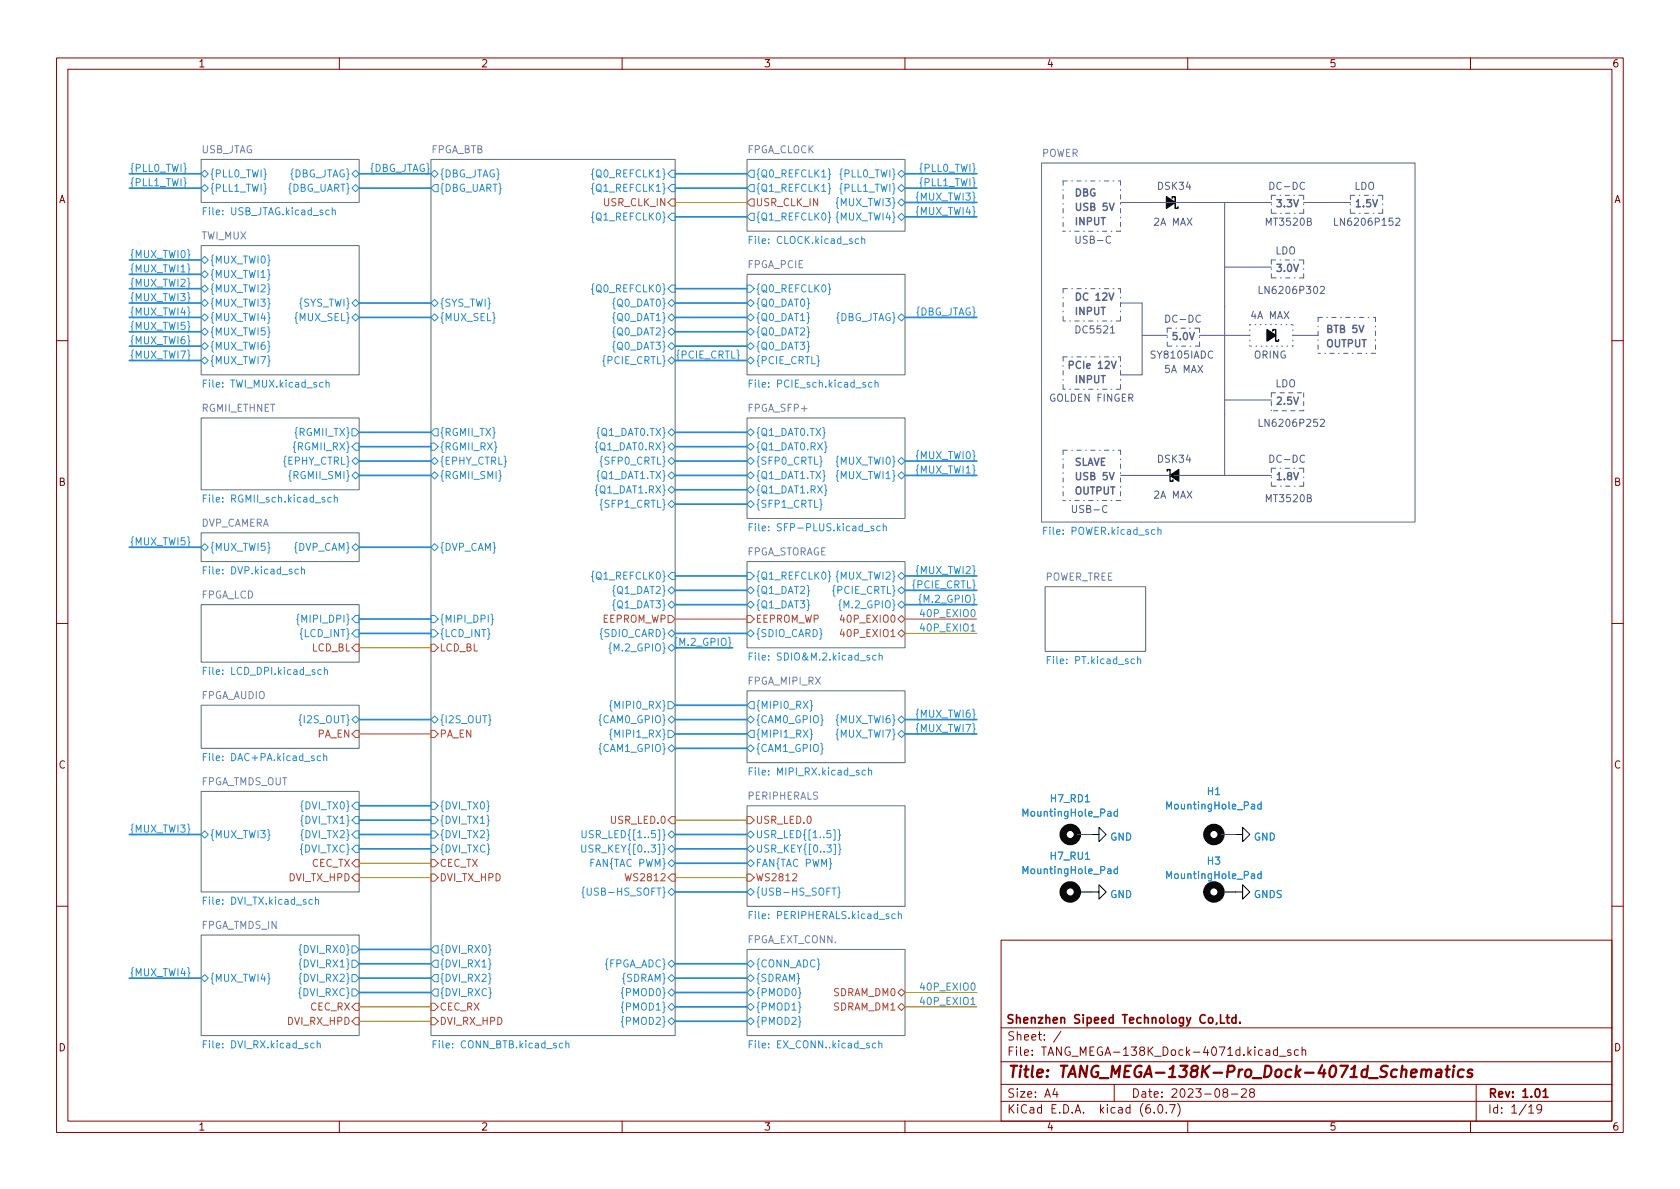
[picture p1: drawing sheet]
<svg xmlns="http://www.w3.org/2000/svg" width="297mm" height="210mm" viewBox="0 0 297 210" stroke-linecap="round" stroke-linejoin="round" font-family="sans-serif">
<defs><g id="words">
<text font-size="2.8" fill="#840000" x="178" y="190.6">Title: TANG_MEGA-138K-Pro_Dock-4071d_Schematics</text>
<g font-size="2.1" fill="#840000">
<text x="177.8" y="181">Shenzhen Sipeed Technology Co,Ltd.</text>
<text x="178" y="184">Sheet: /</text>
<text x="178" y="186.7">File: TANG_MEGA-138K_Dock-4071d.kicad_sch</text>
<text x="178" y="196.9">KiCad E.D.A. kicad (6.0.7)</text>
<text x="178" y="194.1">Size: A4</text>
<text x="200" y="194.1">Date: 2023-08-28</text>
<text x="263" y="194.1">Rev: 1.01</text>
<text x="263" y="196.9">Id: 1/19</text>
</g>
<g font-size="1.8" fill="#840000">
<text x="35" y="11.9">1</text>
<text x="85" y="11.9">2</text>
<text x="135" y="11.9">3</text>
<text x="185" y="11.9">4</text>
<text x="235" y="11.9">5</text>
<text x="285" y="11.9">6</text>
<text x="10.3" y="35.9">A</text>
<text x="285.3" y="35.9">A</text>
<text x="10.3" y="85.9">B</text>
<text x="285.3" y="85.9">B</text>
<text x="10.3" y="135.9">C</text>
<text x="285.3" y="135.9">C</text>
<text x="10.3" y="185.9">D</text>
<text x="285.3" y="185.9">D</text>
<text x="35" y="199.9">1</text>
<text x="85" y="199.9">2</text>
<text x="135" y="199.9">3</text>
<text x="185" y="199.9">4</text>
<text x="235" y="199.9">5</text>
<text x="285" y="199.9">6</text>
</g>
<g font-size="1.8" fill="#6c71c4">
<text x="35.5" y="27.1">USB_JTAG</text>
<text x="76.1" y="27.1">FPGA_BTB</text>
<text x="132" y="27.1">FPGA_CLOCK</text>
<text x="184.1" y="27.7">POWER</text>
<text x="35.6" y="42.3">TWI_MUX</text>
<text x="132.1" y="47.4">FPGA_PCIE</text>
<text x="35.6" y="72.8">RGMII_ETHNET</text>
<text x="132.4" y="72.8">FPGA_SFP+</text>
<text x="35.4" y="93.1">DVP_CAMERA</text>
<text x="131.8" y="98.2">FPGA_STORAGE</text>
<text x="35.5" y="105.8">FPGA_LCD</text>
<text x="184.7" y="102.7">POWER_TREE</text>
<text x="35.5" y="123.6">FPGA_AUDIO</text>
<text x="132.2" y="121.1">FPGA_MIPI_RX</text>
<text x="35.4" y="138.8">FPGA_TMDS_OUT</text>
<text x="132.2" y="141.4">PERIPHERALS</text>
<text x="35.6" y="164.2">FPGA_TMDS_IN</text>
<text x="132.1" y="166.8">FPGA_EXT_CONN.</text>
</g>
<g font-size="1.8" fill="#268bd2">
<text x="22.9" y="32.9">{PLL1_TWI}</text>
<text x="22.9" y="30.4">{PLL0_TWI}</text>
<text x="37" y="33.9">{PLL1_TWI}</text>
<text x="37" y="31.4">{PLL0_TWI}</text>
<text x="50.8" y="33.9">{DBG_UART}</text>
<text x="51" y="31.4">{DBG_JTAG}</text>
<text x="65.2" y="30.4">{DBG_JTAG}</text>
<text x="77.7" y="31.4">{DBG_JTAG}</text>
<text x="77.7" y="33.9">{DBG_UART}</text>
<text x="105" y="33.9">{Q1_REFCLK1}</text>
<text x="105" y="31.4">{Q0_REFCLK1}</text>
<text x="133.5" y="31.4">{Q0_REFCLK1}</text>
<text x="133.5" y="33.9">{Q1_REFCLK1}</text>
<text x="148.6" y="31.4">{PLL0_TWI}</text>
<text x="148.6" y="33.9">{PLL1_TWI}</text>
<text x="162.2" y="35.5">{MUX_TWI3}</text>
<text x="162.8" y="30.4">{PLL0_TWI}</text>
<text x="162.8" y="32.9">{PLL1_TWI}</text>
<text x="36.3" y="38.1">File: USB_JTAG.kicad_sch</text>
<text x="105" y="39">{Q1_REFCLK0}</text>
<text x="133.5" y="39">{Q1_REFCLK0}</text>
<text x="148" y="36.4">{MUX_TWI3}</text>
<text x="148" y="39">{MUX_TWI4}</text>
<text x="162.2" y="38">{MUX_TWI4}</text>
<text x="22.9" y="45.6">{MUX_TWI0}</text>
<text x="37" y="46.6">{MUX_TWI0}</text>
<text x="133" y="43.1">File: CLOCK.kicad_sch</text>
<text x="22.9" y="48.2">{MUX_TWI1}</text>
<text x="22.9" y="50.7">{MUX_TWI2}</text>
<text x="22.9" y="53.2">{MUX_TWI3}</text>
<text x="37" y="49.1">{MUX_TWI1}</text>
<text x="37" y="51.7">{MUX_TWI2}</text>
<text x="105" y="51.7">{Q0_REFCLK0}</text>
<text x="133.5" y="51.7">{Q0_REFCLK0}</text>
<text x="22.9" y="55.8">{MUX_TWI4}</text>
<text x="22.9" y="58.3">{MUX_TWI5}</text>
<text x="37" y="59.3">{MUX_TWI5}</text>
<text x="37" y="56.8">{MUX_TWI4}</text>
<text x="37" y="54.2">{MUX_TWI3}</text>
<text x="52.3" y="56.8">{MUX_SEL}</text>
<text x="52.9" y="54.2">{SYS_TWI}</text>
<text x="77.7" y="56.8">{MUX_SEL}</text>
<text x="77.7" y="54.2">{SYS_TWI}</text>
<text x="108.6" y="54.2">{Q0_DAT0}</text>
<text x="108.6" y="56.8">{Q0_DAT1}</text>
<text x="108.6" y="59.3">{Q0_DAT2}</text>
<text x="133.5" y="54.2">{Q0_DAT0}</text>
<text x="133.5" y="56.8">{Q0_DAT1}</text>
<text x="133.5" y="59.3">{Q0_DAT2}</text>
<text x="147.6" y="56.8">{DBG_JTAG}</text>
<text x="161.7" y="55.8">{DBG_JTAG}</text>
<text x="22.9" y="63.4">{MUX_TWI7}</text>
<text x="22.9" y="60.9">{MUX_TWI6}</text>
<text x="37" y="64.4">{MUX_TWI7}</text>
<text x="37" y="61.8">{MUX_TWI6}</text>
<text x="106.7" y="64.4">{PCIE_CRTL}</text>
<text x="108.6" y="61.8">{Q0_DAT3}</text>
<text x="119.4" y="63.4">{PCIE_CRTL}</text>
<text x="133.5" y="64.4">{PCIE_CRTL}</text>
<text x="133.5" y="61.8">{Q0_DAT3}</text>
<text x="36.4" y="68.5">File: TWI_MUX.kicad_sch</text>
<text x="133.2" y="68.5">File: PCIE_sch.kicad_sch</text>
<text x="52.3" y="77.1">{RGMII_TX}</text>
<text x="77.7" y="77.1">{RGMII_TX}</text>
<text x="105.8" y="77.1">{Q1_DAT0.TX}</text>
<text x="133.5" y="77.1">{Q1_DAT0.TX}</text>
<text x="50.1" y="82.2">{EPHY_CTRL}</text>
<text x="52.1" y="79.6">{RGMII_RX}</text>
<text x="77.7" y="79.6">{RGMII_RX}</text>
<text x="77.7" y="82.2">{EPHY_CTRL}</text>
<text x="105.6" y="79.6">{Q1_DAT0.RX}</text>
<text x="106.4" y="82.2">{SFP0_CRTL}</text>
<text x="133.5" y="82.2">{SFP0_CRTL}</text>
<text x="133.5" y="79.6">{Q1_DAT0.RX}</text>
<text x="148" y="82.2">{MUX_TWI0}</text>
<text x="162.2" y="83.7">{MUX_TWI1}</text>
<text x="162.2" y="81.2">{MUX_TWI0}</text>
<text x="36.6" y="88.9">File: RGMII_sch.kicad_sch</text>
<text x="51.4" y="84.7">{RGMII_SMI}</text>
<text x="77.7" y="84.7">{RGMII_SMI}</text>
<text x="105.6" y="87.2">{Q1_DAT1.RX}</text>
<text x="105.8" y="84.7">{Q1_DAT1.TX}</text>
<text x="106.4" y="89.8">{SFP1_CRTL}</text>
<text x="133.5" y="89.8">{SFP1_CRTL}</text>
<text x="133.5" y="87.2">{Q1_DAT1.RX}</text>
<text x="133.5" y="84.7">{Q1_DAT1.TX}</text>
<text x="148" y="84.7">{MUX_TWI1}</text>
<text x="133.6" y="93.9">File: SFP-PLUS.kicad_sch</text>
<text x="185" y="94.6">File: POWER.kicad_sch</text>
<text x="22.9" y="96.4">{MUX_TWI5}</text>
<text x="36.5" y="101.6">File: DVP.kicad_sch</text>
<text x="37" y="97.4">{MUX_TWI5}</text>
<text x="52" y="97.4">{DVP_CAM}</text>
<text x="77.7" y="97.4">{DVP_CAM}</text>
<text x="162.2" y="101.5">{MUX_TWI2}</text>
<text x="105" y="102.5">{Q1_REFCLK0}</text>
<text x="108.6" y="105">{Q1_DAT2}</text>
<text x="108.6" y="107.6">{Q1_DAT3}</text>
<text x="133.5" y="102.5">{Q1_REFCLK0}</text>
<text x="133.5" y="105">{Q1_DAT2}</text>
<text x="133.5" y="107.6">{Q1_DAT3}</text>
<text x="147.4" y="105">{PCIE_CRTL}</text>
<text x="148" y="102.5">{MUX_TWI2}</text>
<text x="148.8" y="107.6">{M.2_GPIO}</text>
<text x="161.5" y="104">{PCIE_CRTL}</text>
<text x="163" y="106.6">{M.2_GPIO}</text>
<text x="53.1" y="110.1">{MIPI_DPI}</text>
<text x="53.2" y="112.6">{LCD_INT}</text>
<text x="77.7" y="110.1">{MIPI_DPI}</text>
<text x="77.7" y="112.6">{LCD_INT}</text>
<text x="106.1" y="112.6">{SDIO_CARD}</text>
<text x="133.5" y="112.6">{SDIO_CARD}</text>
<text x="36.5" y="119.3">File: LCD_DPI.kicad_sch</text>
<text x="108.2" y="115.2">{M.2_GPIO}</text>
<text x="119.8" y="114.2">{M.2_GPIO}</text>
<text x="133.4" y="116.8">File: SDIO&amp;M.2.kicad_sch</text>
<text x="185.7" y="117.4">File: PT.kicad_sch</text>
<text x="108.5" y="125.3">{MIPI0_RX}</text>
<text x="133.5" y="125.3">{MIPI0_RX}</text>
<text x="53.3" y="127.9">{I2S_OUT}</text>
<text x="77.7" y="127.9">{I2S_OUT}</text>
<text x="106.1" y="127.9">{CAM0_GPIO}</text>
<text x="108.5" y="130.4">{MIPI1_RX}</text>
<text x="133.5" y="127.9">{CAM0_GPIO}</text>
<text x="133.5" y="130.4">{MIPI1_RX}</text>
<text x="148" y="127.9">{MUX_TWI6}</text>
<text x="148" y="130.4">{MUX_TWI7}</text>
<text x="162.2" y="126.9">{MUX_TWI6}</text>
<text x="162.2" y="129.4">{MUX_TWI7}</text>
<text x="36.6" y="134.6">File: DAC+PA.kicad_sch</text>
<text x="106.1" y="133">{CAM1_GPIO}</text>
<text x="133.2" y="137.1">File: MIPI_RX.kicad_sch</text>
<text x="133.5" y="133">{CAM1_GPIO}</text>
<text x="53.5" y="143.1">{DVI_TX0}</text>
<text x="77.7" y="143.1">{DVI_TX0}</text>
<text x="185.8" y="141.9">H7_RD1</text>
<text x="206.6" y="143.1">MountingHole_Pad</text>
<text x="213.5" y="140.6">H1</text>
<text x="22.9" y="147.2">{MUX_TWI3}</text>
<text x="37" y="148.2">{MUX_TWI3}</text>
<text x="53.5" y="148.2">{DVI_TX2}</text>
<text x="53.5" y="145.7">{DVI_TX1}</text>
<text x="77.7" y="145.7">{DVI_TX1}</text>
<text x="77.7" y="148.2">{DVI_TX2}</text>
<text x="104.2" y="148.2">USR_LED{[1..5]}</text>
<text x="133.5" y="148.2">USR_LED{[1..5]}</text>
<text x="181.2" y="144.4">MountingHole_Pad</text>
<text x="196.3" y="148.6">GND</text>
<text x="221.7" y="148.6">GND</text>
<text x="53.2" y="150.7">{DVI_TXC}</text>
<text x="77.7" y="150.7">{DVI_TXC}</text>
<text x="104.1" y="150.7">USR_KEY{[0..3]}</text>
<text x="104.5" y="153.3">FAN{TAC PWM}</text>
<text x="133.5" y="150.7">USR_KEY{[0..3]}</text>
<text x="133.5" y="153.3">FAN{TAC PWM}</text>
<text x="181.2" y="154.6">MountingHole_Pad</text>
<text x="185.8" y="152">H7_RU1</text>
<text x="206.6" y="155.4">MountingHole_Pad</text>
<text x="213.5" y="152.9">H3</text>
<text x="36.4" y="160">File: DVI_TX.kicad_sch</text>
<text x="104.1" y="158.4">{USB-HS_SOFT}</text>
<text x="133.5" y="158.4">{USB-HS_SOFT}</text>
<text x="196.3" y="158.8">GND</text>
<text x="221.7" y="158.8">GNDS</text>
<text x="133" y="162.5">File: PERIPHERALS.kicad_sch</text>
<text x="22.9" y="172.6">{MUX_TWI4}</text>
<text x="37" y="173.6">{MUX_TWI4}</text>
<text x="53.3" y="173.6">{DVI_RX2}</text>
<text x="53.3" y="168.5">{DVI_RX0}</text>
<text x="53.3" y="171.1">{DVI_RX1}</text>
<text x="77.7" y="168.5">{DVI_RX0}</text>
<text x="77.7" y="173.6">{DVI_RX2}</text>
<text x="77.7" y="171.1">{DVI_RX1}</text>
<text x="106.8" y="171.1">{FPGA_ADC}</text>
<text x="110.1" y="173.6">{SDRAM}</text>
<text x="133.5" y="171.1">{CONN_ADC}</text>
<text x="133.5" y="173.6">{SDRAM}</text>
<text x="53" y="176.1">{DVI_RXC}</text>
<text x="77.7" y="176.1">{DVI_RXC}</text>
<text x="110.3" y="176.1">{PMOD0}</text>
<text x="110.3" y="178.7">{PMOD1}</text>
<text x="133.5" y="178.7">{PMOD1}</text>
<text x="133.5" y="176.1">{PMOD0}</text>
<text x="36.5" y="185.4">File: DVI_RX.kicad_sch</text>
<text x="77.1" y="185.4">File: CONN_BTB.kicad_sch</text>
<text x="110.3" y="181.2">{PMOD2}</text>
<text x="133.1" y="185.4">File: EX_CONN..kicad_sch</text>
<text x="133.5" y="181.2">{PMOD2}</text>
</g>
<g font-size="1.8" fill="#515593">
<text x="189.9" y="34.7">DBG</text>
<text x="204.5" y="33.6">DSK34</text>
<text x="224.2" y="33.6">DC-DC</text>
<text x="239.4" y="33.6">LDO</text>
<text x="189.9" y="39.8">INPUT</text>
<text x="189.9" y="37.3">USB 5V</text>
<text x="203.8" y="39.9">2A MAX</text>
<text x="223.5" y="39.9">MT3520B</text>
<text x="225.4" y="36.6">3.3V</text>
<text x="235.6" y="39.9">LN6206P152</text>
<text x="239.4" y="36.6">1.5V</text>
<text x="189.9" y="43.1">USB-C</text>
<text x="225.4" y="45">LDO</text>
<text x="189.9" y="53.1">DC 12V</text>
<text x="222.2" y="52">LN6206P302</text>
<text x="225.4" y="48.1">3.0V</text>
<text x="189.9" y="59">DC5521</text>
<text x="189.9" y="55.7">INPUT</text>
<text x="205.7" y="57">DC-DC</text>
<text x="221" y="56.4">4A MAX</text>
<text x="234.3" y="58.9">BTB 5V</text>
<text x="188.6" y="65.2">PCIe 12V</text>
<text x="203.2" y="63.4">SY8105IADC</text>
<text x="205.7" y="65.9">5A MAX</text>
<text x="207" y="60.1">5.0V</text>
<text x="221.6" y="63.4">ORING</text>
<text x="234.3" y="61.4">OUTPUT</text>
<text x="185.4" y="71">GOLDEN FINGER</text>
<text x="189.9" y="67.7">INPUT</text>
<text x="225.4" y="68.5">LDO</text>
<text x="225.4" y="71.6">2.5V</text>
<text x="222.2" y="75.5">LN6206P252</text>
<text x="189.9" y="82.4">SLAVE</text>
<text x="204.5" y="81.8">DSK34</text>
<text x="224.2" y="81.8">DC-DC</text>
<text x="189.9" y="84.9">USB 5V</text>
<text x="189.9" y="87.4">OUTPUT</text>
<text x="203.8" y="88.2">2A MAX</text>
<text x="223.5" y="88.8">MT3520B</text>
<text x="225.4" y="84.9">1.8V</text>
<text x="189.2" y="90.7">USB-C</text>
</g>
<g font-size="1.8" fill="#cb4b16">
<text x="106.8" y="36.4">USR_CLK_IN</text>
<text x="133.5" y="36.4">USR_CLK_IN</text>
<text x="106.4" y="110.1">EEPROM_WP</text>
<text x="133.5" y="110.1">EEPROM_WP</text>
<text x="149.2" y="110.1">40P_EXIO0</text>
<text x="149.2" y="112.6">40P_EXIO1</text>
<text x="55.1" y="115.2">LCD_BL</text>
<text x="77.7" y="115.2">LCD_BL</text>
<text x="56.1" y="130.4">PA_EN</text>
<text x="77.7" y="130.4">PA_EN</text>
<text x="108.2" y="145.7">USR_LED.0</text>
<text x="133.5" y="145.7">USR_LED.0</text>
<text x="51.1" y="155.8">DVI_TX_HPD</text>
<text x="55.1" y="153.3">CEC_TX</text>
<text x="77.7" y="153.3">CEC_TX</text>
<text x="77.7" y="155.8">DVI_TX_HPD</text>
<text x="111.1" y="155.8">WS2812</text>
<text x="133.5" y="155.8">WS2812</text>
<text x="54.9" y="178.7">CEC_RX</text>
<text x="77.7" y="178.7">CEC_RX</text>
<text x="147.4" y="178.7">SDRAM_DM1</text>
<text x="147.4" y="176.1">SDRAM_DM0</text>
<text x="50.9" y="181.2">DVI_RX_HPD</text>
<text x="77.7" y="181.2">DVI_RX_HPD</text>
</g>
<g font-size="1.8" fill="#2aa198">
<text x="163.4" y="111.7">40P_EXIO1</text>
<text x="163.4" y="109.1">40P_EXIO0</text>
<text x="163.4" y="177.7">40P_EXIO1</text>
<text x="163.4" y="175.2">40P_EXIO0</text>
</g>
</g></defs>
<g fill="none" stroke="#840000" stroke-width=".18">
<path d="M10 10.2h277v190.1h-277zM12 12.2h273v186.1h-273zM60 10.2v2M110 10.2v2M160 10.2v2M210 10.2v2M260 10.2v2M10 60.2h2M285 60.2h2M10 110.2h2M285 110.2h2M10 160.2h2"/>
<path d="M177 166.3h108v32h-108zM285 160.2h2M60 198.3v2M110 198.3v2M160 198.3v2M177 194.8h108M177 191.8h108M177 187.8h108M177 181.8h108M186.5 192.5l-.4 1h1M186.9 193v1M187.6 182.4l-1.3 1.9"/>
<path d="M197 191.8v3M204.1 196.7v.1M204.9 195.4l.2-.1a.81 .81 0 0 1 .6 .7 .81 .81 0 0 1-.3 .8h-.2a.81 .81 0 0 1-.6-.6 .81 .81 0 0 1 .3-.8zM206.2 196.7v.1M206.8 195.3h1l-.7 1.5M208.2 195.1a1.72 1.72 0 0 1 0 2.3M210 198.3v2M216.5 193.2l-.3-.3 .1-.2 .2-.2 .4 .1 .2 .2-.1 .2-.6 .2-.2 .3 .1 .4 .2 .1h.4l.2-.3v-.2l-.3-.3M217.7 193.5h1.2M219.5 192.7l.6-.2 .2 .2 .1 .3-1 1h1M221.2 193.2l-.3-.3 .1-.2 .2-.2 .4 .1 .2 .2-.1 .2-.6 .2-.2 .3 .1 .4 .2 .1h.3l.3-.3-.1-.4-.2-.1M223.9 185.7h.5l.1 .9"/>
<path d="M224.5 186l-.5 .1a.29 .29 0 0 0-.2 .2 .29 .29 0 0 0 .2 .3h.5M225.9 185.7l-.5-.1-.3 .3v.4l.2 .3h.6M225.9 185.1v1.5M226.2 186.8h1.2M228.2 185.7l-.3-.1-.3 .2 .1 .3 .5 .1v.4h-.6M229.6 185.7l-.5-.1-.2 .3v.4l.1 .3h.6M230.2 185.8l.2-.2 .4 .1 .1 .9M230.2 185.1v1.5M260 198.3v2M261 191.8v6.5M270.3 195.8l.4-.5v1.5M270.3 196.8h.9"/>
<path d="M272.6 196l-.3 .3h-.3l-.3-.3 .2-.6 .4-.1 .2 .2a.99 .99 0 0 1-.3 1.3h-.3"/>
</g>
<path d="M215.8 179.4v1.5h.7M216.8 179.9h.6M217 179.4v1.3l.4 .2M218.5 179.4v1.5M218.5 180l-.4-.1-.3 .3v.4l.1 .3h.6M219.2 180.8v.1M272.8 193l.5-.5v1.5M272.8 194h.9" fill="none" stroke="#840000" stroke-width=".3"/>
<path d="M251.4 189.3a.49 .49 0 0 1 .8 .1l-.1 1.1M252.2 189.4a.5 .5 0 0 1 .8-.2l-.1 1.3M254 189.2l.2-.1 .6 .1-.1 1.3M254.9 189.6l-.7 .1a.4 .4 0 0 0-.4 .3 .4 .4 0 0 0 .3 .5l.7-.1M255.6 189.1h.7M256 188.5l-.3 1.7 .1 .2 .4 .1M257 189.1l-.2 1.4M257.1 188.5l-.1 .1 .1 .1 .1-.1-.1-.1v.2M258.8 189.2a.66 .66 0 0 0-1 .3l-.1 .6 .2 .3 .2 .1 .6-.1M260.3 189.2a.49 .49 0 0 0-.8 .3l.3 .3 .5 .1v.2l-.1 .3-.2 .1-.6-.1" fill="none" stroke="#840000" stroke-width=".4"/>
<g fill="#fff" stroke="#fff" stroke-width=".18">
<path d="M35.6 139.9h27.9v17.8h-27.9z"/>
<path d="M132.1 48.5h27.9v17.8h-27.9z"/>
<path d="M132.1 28.2h27.9v12.7h-27.9z"/>
<path d="M35.6 124.7h27.9v7.6h-27.9z"/>
<path d="M35.6 94.2h27.9v5.1h-27.9z"/>
<path d="M132.1 99.3h27.9v15.2h-27.9z"/>
<path d="M132.1 142.5h27.9v17.8h-27.9z"/>
<path d="M132.1 167.9h27.9v15.2h-27.9z"/>
<path d="M35.6 165.3h27.9v17.8h-27.9z"/>
<path d="M132.1 122.2h27.9v12.7h-27.9z"/>
<path d="M184.1 28.8h66.1v63.5h-66.1z"/>
<path d="M35.6 28.2h27.9v7.6h-27.9z"/>
<path d="M76.2 28.2h43.2v154.9h-43.2z"/>
<path d="M184.8 103.8h17.8v11.4h-17.8z"/>
<path d="M35.6 73.9h27.9v12.7h-27.9z"/>
<path d="M35.6 43.4h27.9v22.9h-27.9z"/>
<path d="M132.1 73.9h27.9v17.8h-27.9z"/>
<path d="M35.6 106.9h27.9v10.2h-27.9z"/>
</g>
<g fill="none" stroke="#586e75" stroke-width=".18">
<path d="M35.6 28.2h27.9v7.6h-27.9zM76.2 28.2h43.2v154.9h-43.2zM132.1 28.2h27.9v12.7h-27.9zM184.1 28.8h66.1v63.5h-66.1zM35.6 43.4h27.9v22.9h-27.9zM132.1 48.5h27.9v17.8h-27.9zM35.6 73.9h27.9v12.7h-27.9zM132.1 73.9h27.9v17.8h-27.9zM35.6 94.2h27.9v5.1h-27.9zM132.1 99.3h27.9v15.2h-27.9zM35.6 106.9h27.9v10.2h-27.9zM184.8 103.8h17.8v11.4h-17.8z"/>
<path d="M35.6 139.9h27.9v17.8h-27.9zM35.6 124.7h27.9v7.6h-27.9zM132.1 122.2h27.9v12.7h-27.9zM132.1 142.5h27.9v17.8h-27.9zM35.6 165.3h27.9v17.8h-27.9zM132.1 167.9h27.9v15.2h-27.9z"/>
</g>
<g fill="none" stroke="#cb4b16" stroke-width=".18">
<path d="M118.1 35.8l.6-.6h.7v1.2h-.7zM132.7 35.2h.6v1.2h-.6l-.6-.6zM62.2 114.5l.7-.6h.6v1.3h-.6zM76.2 113.9h.6l.7 .6-.7 .7h-.6zM118.1 108.8h.6l.7 .7-.7 .6h-.6zM132.1 108.8h.6l.6 .7-.6 .6h-.6zM148.9 108.7l-.3 .9h.8M148.9 111.3l-.3 .9h.8M158.7 109.5l.7-.7 .6 .7-.6 .6zM158.7 112l.7-.6 .6 .6-.6 .6zM62.9 129.2h.6v1.2h-.6l-.7-.6zM76.2 129.2h.6l.7 .6-.7 .6h-.6z"/>
<path d="M62.2 155.2l.7-.6h.6v1.2h-.6zM62.9 152h.6v1.3h-.6l-.7-.7zM76.2 152h.6l.7 .6-.7 .7h-.6zM76.2 154.6h.6l.7 .6-.7 .6h-.6zM110.5 154.5l.3 1.3 .3-.9 .2 .9 .3-1.3M118.7 154.6h.7v1.2h-.7l-.6-.6zM118.7 144.4h.7v1.3h-.7l-.6-.7zM132.1 154.6h.6l.6 .6-.6 .6h-.6zM132.1 144.4h.6l.6 .6-.6 .7h-.6zM140.1 154.6l.5-.1 .3 .4-.8 .9h.8M62.2 178l.7-.6h.6v1.3h-.6zM62.9 180h.6v1.2h-.6l-.7-.6z"/>
<path d="M76.2 180h.6l.7 .6-.7 .6h-.6zM76.2 177.4h.6l.7 .6-.7 .7h-.6zM158.7 178l.7-.6 .6 .6-.6 .7zM158.7 175.5l.7-.6 .6 .6-.6 .6z"/>
</g>
<g fill="none" stroke="#268bd2" stroke-width=".18">
<path d="M35.6 33.3l.6-.7 .6 .7-.6 .6zM35.6 30.7l.6-.6 .6 .6-.6 .7zM58.2 37.2l-.4-.1-.2 .3 .1 .5h.5M58.7 37.3l.2-.2 .3 .1 .1 .8M58.7 36.7v1.3M62.2 33.3l.7-.7 .6 .7-.6 .6zM62.2 30.7l.7-.6 .6 .6-.6 .7zM76.2 30.7l.6-.6 .7 .6-.7 .7zM76.8 32.6h.7v1.3h-.7l-.6-.6zM118.1 30.7l.6-.6h.7v1.3h-.7zM118.7 32.6h.7v1.3h-.7l-.6-.6zM118.7 37.7h.7v1.3h-.7l-.6-.7z"/>
<path d="M132.7 30.1h.6v1.3h-.6l-.6-.7zM132.7 32.6h.6v1.3h-.6l-.6-.6zM132.7 37.7h.6v1.3h-.6l-.6-.7zM146.4 29.9l.3 .1v.6l.2 .2-.2 .2v.6l-.3 .2M146.4 32.4l.3 .2v.6l.2 .2-.2 .1v.6l-.3 .2M146.4 37.5l.3 .2v.6l.2 .1-.2 .2v.6l-.3 .2M158.7 30.7l.7-.6 .6 .6-.6 .7zM158.7 33.3l.7-.7 .6 .7-.6 .6zM158.7 35.8l.7-.6 .6 .6-.6 .6zM158.7 38.3l.7-.6 .6 .6-.6 .7zM35.6 58.7l.6-.7 .6 .7-.6 .6zM35.6 56.1l.6-.6 .6 .6-.6 .7z"/>
<path d="M35.6 48.5l.6-.6 .6 .6-.6 .6zM35.6 46l.6-.7 .6 .7-.6 .6zM35.6 51l.6-.6 .6 .6-.6 .7zM35.6 53.6l.6-.6 .6 .6-.6 .6zM62.2 53.6l.7-.6 .6 .6-.6 .6zM62.2 56.1l.7-.6 .6 .6-.6 .7zM76.2 56.1l.6-.6 .7 .6-.7 .7zM76.2 53.6l.6-.6 .7 .6-.7 .6zM118.1 53.6l.6-.6 .7 .6-.7 .6zM118.1 56.1l.6-.6 .7 .6-.7 .7zM118.1 58.7l.6-.7 .7 .7-.7 .6zM118.7 50.4h.7v1.3h-.7l-.6-.7z"/>
<path d="M132.1 53.6l.6-.6 .6 .6-.6 .6zM132.1 56.1l.6-.6 .6 .6-.6 .7zM132.1 50.4h.6l.6 .6-.6 .7h-.6zM132.1 58.7l.6-.7 .6 .7-.6 .6zM132.5 42.4h.4M133.1 41.8h-.6v1.3M146.4 50.2l.3 .2v.6l.2 .1-.2 .2v.6l-.3 .2M151.8 42.3l-.3-.1-.3 .3 .1 .5h.5M152.4 42.3l.1-.1 .3 .1 .1 .8M152.4 41.8v1.3M158.7 56.1l.7-.6 .6 .6-.6 .7zM35.6 61.2l.6-.6 .6 .6-.6 .6z"/>
<path d="M36.2 63.1l.6 .6-.6 .7-.6-.7zM57.7 67.7l.1-.1 .3 .1 .1 .8M57.7 67.2v1.3M62.2 79l.7-.6h.6v1.2h-.6zM62.2 75.8h.7l.6 .6-.6 .7h-.7zM76.2 78.4h.6l.7 .6-.7 .6h-.6zM76.8 75.8h.7v1.3h-.7l-.6-.7zM118.1 63.7l.6-.6 .7 .6-.7 .7zM118.1 76.4l.6-.6 .7 .6-.7 .7zM118.1 79l.6-.6 .7 .6-.7 .6zM118.1 61.2l.6-.6 .7 .6-.7 .6zM132.1 61.2l.6-.6 .6 .6-.6 .6z"/>
<path d="M132.1 79l.6-.6 .6 .6-.6 .6zM132.1 76.4l.6-.6 .6 .6-.6 .7zM132.5 67.8h.4M132.7 63.1l.6 .6-.6 .7-.6-.7zM133.1 67.2h-.6v1.3M145.5 75.6l.2 .2v.6l.2 .1-.2 .2v.6l-.2 .2M145.8 78.1l.2 .2v.6l.2 .2-.2 .2v.6l-.2 .1M154.2 67.7l-.4-.1-.2 .3 .1 .5h.5M154.7 67.7l.2-.1 .3 .1 .1 .8M154.7 67.2v1.3M35.6 96.8l.6-.7 .6 .7-.6 .6zM35.9 88.1h.5"/>
<path d="M36.5 87.5h-.6v1.3M58.6 88l-.4-.1-.2 .3 .1 .5h.5M59.1 88.1l.2-.2 .3 .1v.8M59.1 87.5v1.3M62.2 96.8l.7-.7 .6 .7-.6 .6zM62.2 81.5l.7-.6 .6 .6-.6 .7zM62.2 84.1l.7-.7 .6 .7-.6 .6zM76.2 84.1l.6-.7 .7 .7-.7 .6zM76.2 96.8l.6-.7 .7 .7-.7 .6zM76.2 81.5l.6-.6 .7 .6-.7 .7zM118.1 81.5l.6-.6 .7 .6-.7 .7zM118.1 89.1l.6-.6 .7 .6-.7 .7z"/>
<path d="M118.1 84.1l.6-.7 .7 .7-.7 .6zM118.1 86.6l.6-.6 .7 .6-.7 .6zM132.1 81.5l.6-.6 .6 .6-.6 .7zM132.1 89.1l.6-.6 .6 .6-.6 .7zM132.1 86.6l.6-.6 .6 .6-.6 .6zM132.1 84.1l.6-.7 .6 .7-.6 .6zM132.5 93.2h.4M133.1 92.6h-.6v1.3M144.9 80.7l.3 .1v.6l.1 .2-.1 .2v.6l-.3 .2M144.9 88.3l.3 .2v.6l.1 .1-.1 .2v.6l-.3 .2M145.5 83.2l.2 .2v.6l.2 .2-.2 .1v.6l-.2 .2M145.8 85.7l.2 .2v.6l.2 .2-.2 .2v.6l-.2 .2"/>
<path d="M155.6 93.1l-.3-.1-.3 .3 .1 .5h.5M156.2 93.1l.1-.1 .4 .1v.8M156.2 92.6v1.3M158.7 81.5l.7-.6 .6 .6-.6 .7zM158.7 84.1l.7-.7 .6 .7-.6 .6zM204.7 93.8l.2-.1h.3l.1 .8M204.7 93.2v1.3M35.9 100.8h.5M35.9 118.6h.5M36.5 100.2h-.6v1.3M36.5 118h-.6v1.3M52.9 108.6l-.3 .2v.6l-.1 .2 .1 .1v.6l.3 .2"/>
<path d="M53.3 100.8l.2-.2 .3 .1v.8M53.3 100.2v1.3M56.8 118.5l-.4-.1-.2 .3 .1 .5h.5M57.4 118.5l.1-.1 .3 .1 .1 .8M57.4 118v1.3M62.9 108.8h.6v1.3h-.6l-.7-.6zM62.9 111.4h.6v1.2h-.6l-.7-.6zM76.2 108.8h.6l.7 .7-.7 .6h-.6zM76.2 111.4h.6l.7 .6-.7 .6h-.6zM86.8 108.6l.3 .2v.6l.1 .2-.1 .1v.6l-.3 .2M118.1 112l.6-.6 .7 .6-.7 .6zM118.1 104.4l.6-.6 .7 .6-.7 .6z"/>
<path d="M118.1 106.9l.6-.6 .7 .6-.7 .7zM118.1 114.5l.6-.6 .7 .6-.7 .7zM118.7 101.2h.7v1.3h-.7l-.6-.7zM132.1 112l.6-.6 .6 .6-.6 .6zM132.1 101.2h.6l.6 .6-.6 .7h-.6zM132.1 104.4l.6-.6 .6 .6-.6 .6zM132.1 106.9l.6-.6 .6 .6-.6 .7zM132.5 116.1h.4M133.1 115.5h-.6v1.2M146.4 101l.3 .2v.6l.2 .1-.2 .2v.6l-.3 .2M154.9 115.9h-.4l-.2 .2 .1 .6h.5M155.4 116l.2-.1h.3l.1 .8"/>
<path d="M155.4 115.5v1.2M158.7 104.4l.7-.6 .6 .6-.6 .6zM158.7 101.8l.7-.6 .6 .6-.6 .7zM158.7 106.9l.7-.6 .6 .6-.6 .7zM185.2 116.7h.4M185.8 116.1h-.6v1.3M201.1 116.6l.2-.1 .3 .1 .1 .8M201.1 116.1v1.3M35.9 133.8h.5M36.5 133.2h-.6v1.3M56.7 133.7h-.4l-.2 .2 .1 .5h.5M57.2 133.8l.2-.1h.3l.1 .8"/>
<path d="M57.2 133.2v1.3M62.2 127.2l.7-.6 .6 .6-.6 .7zM76.2 127.2l.6-.6 .7 .6-.7 .7zM86.4 126.4l.2 .2v.6l.2 .1-.2 .2v.6l-.2 .2M108.2 128.9l-.2 .2v.6l-.2 .2 .2 .2v.6l.2 .1M108.2 123.8l-.2 .2v.6l-.2 .2 .2 .2v.6l.2 .2M118.1 129.2h.6l.7 .6-.7 .6h-.6zM118.1 124.1h.6l.7 .6-.7 .6h-.6zM118.1 127.2l.6-.6 .7 .6-.7 .7zM118.1 132.3l.6-.6 .7 .6-.7 .7zM132.1 127.2l.6-.6 .6 .6-.6 .7zM132.5 136.4h.4"/>
<path d="M132.7 124.1h.6v1.2h-.6l-.6-.6zM132.7 131.7l.6 .6-.6 .7-.6-.7zM132.7 129.2h.6v1.2h-.6l-.6-.6zM133.1 135.8h-.6v1.2M143.2 123.8l.3 .2v.6l.2 .2-.2 .2v.6l-.3 .2M143.2 128.9l.3 .2v.6l.2 .2-.2 .2v.6l-.3 .1M153 136.3l-.3-.1-.3 .2 .1 .6h.5M153.6 136.3l.1-.1 .4 .1v.7M153.6 135.8v1.2M158.7 127.2l.7-.6 .6 .6-.6 .7zM158.7 129.8l.7-.6 .6 .6-.6 .6zM35.6 147.6l.6-.7 .6 .7-.6 .6z"/>
<path d="M35.9 159.2h.5M36.5 158.6h-.6v1.3M55.8 159.2l.2-.1h.3v.8M55.8 158.6v1.3M62.9 141.9h.6v1.2h-.6l-.7-.6zM62.9 149.5h.6v1.2h-.6l-.7-.6zM62.9 146.9h.6v1.3h-.6l-.7-.6zM62.9 144.4h.6v1.3h-.6l-.7-.7zM76.2 141.9h.6l.7 .6-.7 .6h-.6zM76.2 149.5h.6l.7 .6-.7 .6h-.6zM76.2 144.4h.6l.7 .6-.7 .7h-.6zM76.2 146.9h.6l.7 .7-.7 .6h-.6z"/>
<path d="M102.8 149.4v1l.3 .3 .3-.1 .2-.2v-1M102.9 146.9v1l.2 .2h.4l.1-.2v-1M103.3 156.9l-.2 .1v.6l-.2 .2 .2 .2v.6l.2 .2M118.1 157.7l.6-.6 .7 .6-.7 .7zM118.1 150.1l.6-.6 .7 .6-.7 .6zM118.1 152.6l.6-.6 .7 .6-.7 .7zM118.1 147.6l.6-.7 .7 .7-.7 .6zM132.1 150.1l.6-.6 .6 .6-.6 .6zM132.1 152.6l.6-.6 .6 .6-.6 .7zM132.1 157.7l.6-.6 .6 .6-.6 .7zM132.1 147.6l.6-.7 .6 .7-.6 .6zM147.1 157h.7"/>
<path d="M147.3 146.8h.3v1.8h-.3M147.4 149.3h.3v1.8h-.3M148.1 156.9l.3 .1v.6l.2 .2-.2 .2v.6l-.3 .2M148.2 146.7l.2 .2v.6l.2 .2-.2 .1v.6l-.2 .2M148.3 149.2l.2 .2v.6l.2 .2-.2 .2v.6l-.2 .2M197.6 143.5h-.4l-.2 .2 .1 .6h.5M197.6 153.7l-.4-.1-.2 .3 .1 .5h.5M197.6 143.1v1.2M197.6 153.2v1.3M223 154.6l-.4-.1-.2 .3 .1 .5h.5M223 142.3l-.4-.1-.2 .3 .1 .5h.5M223 141.8v1.3"/>
<path d="M223 154.1v1.3M35.6 173l.6-.7 .6 .7-.6 .6zM62.2 172.3h.7l.6 .7-.6 .6h-.7zM62.2 174.9h.7l.6 .6-.6 .6h-.7zM62.2 167.3h.7l.6 .6-.6 .6h-.7zM62.2 169.8h.7l.6 .6-.6 .7h-.7zM76.8 174.9h.7v1.2h-.7l-.6-.6zM76.8 167.3h.7v1.2h-.7l-.6-.6zM76.8 172.3h.7v1.3h-.7l-.6-.6zM76.8 169.8h.7v1.3h-.7l-.6-.7zM86.4 167l.2 .2v.6l.2 .2-.2 .2v.6l-.2 .1M86.4 172.1l.2 .2v.6l.2 .2-.2 .1v.6l-.2 .2"/>
<path d="M86.4 169.6l.2 .1v.6l.2 .2-.2 .2v.6l-.2 .2M118.1 170.4l.6-.6 .7 .6-.7 .7zM118.1 175.5l.6-.6 .7 .6-.7 .6zM118.1 178l.6-.6 .7 .6-.7 .7zM118.1 173l.6-.7 .7 .7-.7 .6zM132.1 170.4l.6-.6 .6 .6-.6 .7zM132.1 173l.6-.7 .6 .7-.6 .6zM132.1 178l.6-.6 .6 .6-.6 .7zM132.1 175.5l.6-.6 .6 .6-.6 .6zM132.5 161.8h.4M133.1 161.2h-.6v1.2M141.2 177.2l.2 .2v.6l.2 .1-.2 .2v.6l-.2 .2"/>
<path d="M141.2 174.6l.2 .2v.6l.2 .2-.2 .2v.6l-.2 .2M141.2 179.7l.2 .2v.6l.2 .2-.2 .2v.6l-.2 .1M158.3 161.7l-.4-.1-.2 .2 .1 .6h.5M158.8 161.7l.2-.1 .3 .1 .1 .7M158.8 161.2v1.2M35.9 184.6h.5M36.5 184h-.6v1.3M56.1 184.6l.2-.1h.3v.8M56.1 184v1.3M76.6 184.6h.4M77.2 184h-.6v1.3M99.5 184.5h-.4l-.2 .2 .1 .5h.5"/>
<path d="M100 184.6l.2-.1h.3l.1 .8M100 184v1.3M118.1 180.6l.6-.6 .7 .6-.7 .6zM132.1 180.6l.6-.6 .6 .6-.6 .6zM132.5 184.6h.4M133.1 184h-.6v1.3M154.8 184.5h-.3l-.3 .2 .2 .5h.4M155.4 184.6l.2-.1h.3v.8M155.4 184v1.3"/>
</g>
<g fill="none" stroke="#0a0a0a" stroke-width="1.3">
<circle cx="189.2" cy="157.7" r="1.27"/>
<circle cx="189.2" cy="147.6" r="1.27"/>
<circle cx="214.6" cy="157.7" r="1.27"/>
<circle cx="214.6" cy="147.6" r="1.27"/>
</g>
<path d="M190.5 147.6h2.5M190.5 157.7h2.5M215.9 147.6h2.5M215.9 157.7h2.5" fill="none" stroke="#493f36" stroke-width=".18"/>
<path d="M206.2 35.8h1.6M224 59.3h1.6M206.9 84.1h1.5M193 157.7h1.3v1.3l1.3-1.3-1.3-1.2v1.2M193 147.6h1.3v1.2l1.3-1.2-1.3-1.3v1.3M218.4 147.6h1.3v1.2l1.3-1.2-1.3-1.3v1.3M218.4 157.7h1.3v-1.2l1.3 1.2-1.3 1.3v-1.3" fill="none" stroke="#0a0a0a" stroke-width=".18"/>
<g fill="#0a0a0a" stroke="#0a0a0a" stroke-width=".25">
<path d="M206.9 84.1l1.5-1v2z"/>
<path d="M224 58.3l1.6 1-1.6 1z"/>
<path d="M206.2 34.8l1.6 1-1.6 1z"/>
</g>
<path d="M207.3 35v-.2h.5v2h.5v-.2M225 58.5v-.2h.6v2h.5v-.2M206.4 83.3v-.2h.5v2h.5v-.3" fill="none" stroke="#0a0a0a" stroke-width=".25"/>
<path d="M163 110.3l-.3 .9h.8M163 107.7l-.3 .9h.8M163 176.3l-.3 .9h.8M163 173.8l-.3 .9h.8" fill="none" stroke="#2aa198" stroke-width=".18"/>
<g fill="none" stroke="#515593" stroke-width=".18">
<path d="M198.1 35.8h26.7M216.5 35.8v48.3M230.5 35.8h8.3M230.6 32.3a.6 .6 0 0 0-.8 .5 .6 .6 0 0 0 .6 .7l.2-.1M231.2 39.2l.5-.1 .1-.2v-.2l-.6-.1v1.2h.4l.2-.1 .1-.3-.3-.2M246.8 38.7l.5-.1 .2 .3-.8 .9h.8M196.4 58l.3-.4v1.3M196.4 41.9a.6 .6 0 0 0-.9 .4 .6 .6 0 0 0 .6 .7l.3-.1M196.4 58.9h.7M198.1 53.6h3.8v12.7h-3.8M201.9 59.3h4.5M212.1 59.3h8.9"/>
<path d="M212.2 55.8a.6 .6 0 0 0-.8 .5 .6 .6 0 0 0 .6 .7l.2-.1M216.5 47.2h8.3M228.6 59.3h4.4M233.5 50.8l.4-.2 .3 .4-.8 .9h.8M214.4 62.2a.6 .6 0 0 0-.8 .4 .6 .6 0 0 0 .6 .7l.2-.1M216.5 70.7h8.3M233.5 74.3l.4-.2 .3 .4-.8 .9h.8M195.7 89.5a.6 .6 0 0 0-.8 .4 .6 .6 0 0 0 .6 .7l.2-.1M198.1 84.1h8.9M207.6 84.1h17.2M230.6 80.6a.6 .6 0 0 0-.8 .4 .6 .6 0 0 0 .6 .8l.2-.2M231.2 88.1l.5-.1 .1-.2v-.2l-.6-.1v1.2h.4l.2-.1 .1-.3-.3-.2"/>
</g>
<path d="M196.1 35.9l.5 1.3 .4-1.3M196.1 51.8l.4 1.3 .4-1.3M196.5 63.9l.4 1.2 .4-1.2M196.1 83.6l.5 1.2 .4-1.2" fill="none" stroke="#515593" stroke-width=".25"/>
<g fill="none" stroke="#515593" stroke-width=".18" stroke-dasharray=".8 .8 .2 .8">
<path d="M188 32v8.9M188 32h10.1M198.1 32v8.9M224.8 34.5h5.7M224.8 34.5v3.2M230.5 34.5v3.2M230.5 37.7h-5.7M238.8 34.5v3.2M238.8 34.5h5.7M244.5 37.7h-5.7M244.5 34.5v3.2M188 51v5.8"/>
<path d="M188 51h10.1M198.1 51v5.8M198.1 56.8h-10.1M198.1 40.9h-10.1M206.4 58v3.2M206.4 58h5.7M212.1 58v3.2M224.8 46h5.7M224.8 46v3.1M230.5 49.1h-5.7M230.5 46v3.1M233 56.1v6.4"/>
<path d="M233 56.1h10.2M243.2 56.1v6.4M188 79.6v8.9M188 79.6h10.1M188 63.1v5.7M188 63.1h10.1M198.1 68.8h-10.1M198.1 79.6v8.9M198.1 63.1v5.7M212.1 61.2h-5.7M243.2 62.5h-10.2M198.1 88.5h-10.1"/>
<path d="M224.8 82.8v3.2M224.8 82.8h5.7M230.5 86h-5.7M230.5 82.8v3.2"/>
</g>
<path d="M224.8 69.5h5.7M224.8 69.5v3.1M230.5 69.5v3.1M230.5 72.6h-5.7" fill="none" stroke="#515593" stroke-width=".18" stroke-dasharray=".8 .8"/>
<path d="M221 57.4h7.6M221 57.4v3.8M228.6 57.4v3.8M228.6 61.2h-7.6" fill="none" stroke="#515593" stroke-width=".18" stroke-dasharray=".2 .8"/>
<g fill="none" stroke="#268bd2" stroke-width=".3">
<path d="M22.9 30.7h12.7M22.9 33.3h12.7M63.5 30.7h12.7M63.5 33.3h12.7M119.4 30.7h12.7M119.4 33.3h12.7M119.4 38.3h12.7M160 30.7h12.7M160 33.3h12.7M160 38.3h12.7M160 35.8h12.7M22.9 56.1h12.7"/>
<path d="M22.9 53.6h12.7M22.9 51h12.7M22.9 58.7h12.7M22.9 48.5h12.7M22.9 46h12.7M63.5 56.1h12.7M63.5 53.6h12.7M119.4 56.1h12.7M119.4 53.6h12.7M119.4 51h12.7M119.4 58.7h12.7M160 56.1h12.7"/>
<path d="M22.9 61.2h12.7M22.9 63.7h12.7M63.5 79h12.7M63.5 76.4h12.7M119.4 61.2h12.7M119.4 63.7h12.7M119.4 79h12.7M119.4 76.4h12.7M22.9 96.8h12.7M63.5 84.1h12.7M63.5 96.8h12.7M63.5 81.5h12.7"/>
<path d="M119.4 84.1h12.7M119.4 81.5h12.7M119.4 89.1h12.7M119.4 86.6h12.7M160 84.1h12.7M160 81.5h12.7M63.5 112h12.7M63.5 109.5h12.7M119.4 112h12.7M119.4 114.5h10.1M119.4 106.9h12.7M119.4 104.4h12.7"/>
<path d="M119.4 101.8h12.7M160 106.9h12.7M160 104.4h12.7M160 101.8h12.7M63.5 127.2h12.7M119.4 132.3h12.7M119.4 129.8h12.7M119.4 124.7h12.7M119.4 127.2h12.7M160 129.8h12.7M160 127.2h12.7M22.9 147.6h12.7"/>
<path d="M63.5 142.5h12.7M63.5 150.1h12.7M63.5 145h12.7M63.5 147.6h12.7M119.4 150.1h12.7M119.4 147.6h12.7M119.4 157.7h12.7M119.4 152.6h12.7M22.9 173h12.7M63.5 170.4h12.7M63.5 175.5h12.7M63.5 173h12.7"/>
<path d="M63.5 167.9h12.7M119.4 170.4h12.7M119.4 178h12.7M119.4 175.5h12.7M119.4 173h12.7M119.4 180.6h12.7"/>
</g>
<g fill="none" stroke="#990" stroke-width=".18">
<path d="M119.4 35.8h12.7M63.5 114.5h12.7M119.4 109.5h12.7M160 112h12.7M160 109.5h12.7M63.5 129.8h12.7M63.5 152.6h12.7M63.5 155.2h12.7M119.4 155.2h12.7M119.4 145h12.7M63.5 178h12.7M160 178h12.7"/>
<path d="M160 175.5h12.7M63.5 180.6h12.7"/>
</g>
<use href="#words"/>
</svg>
